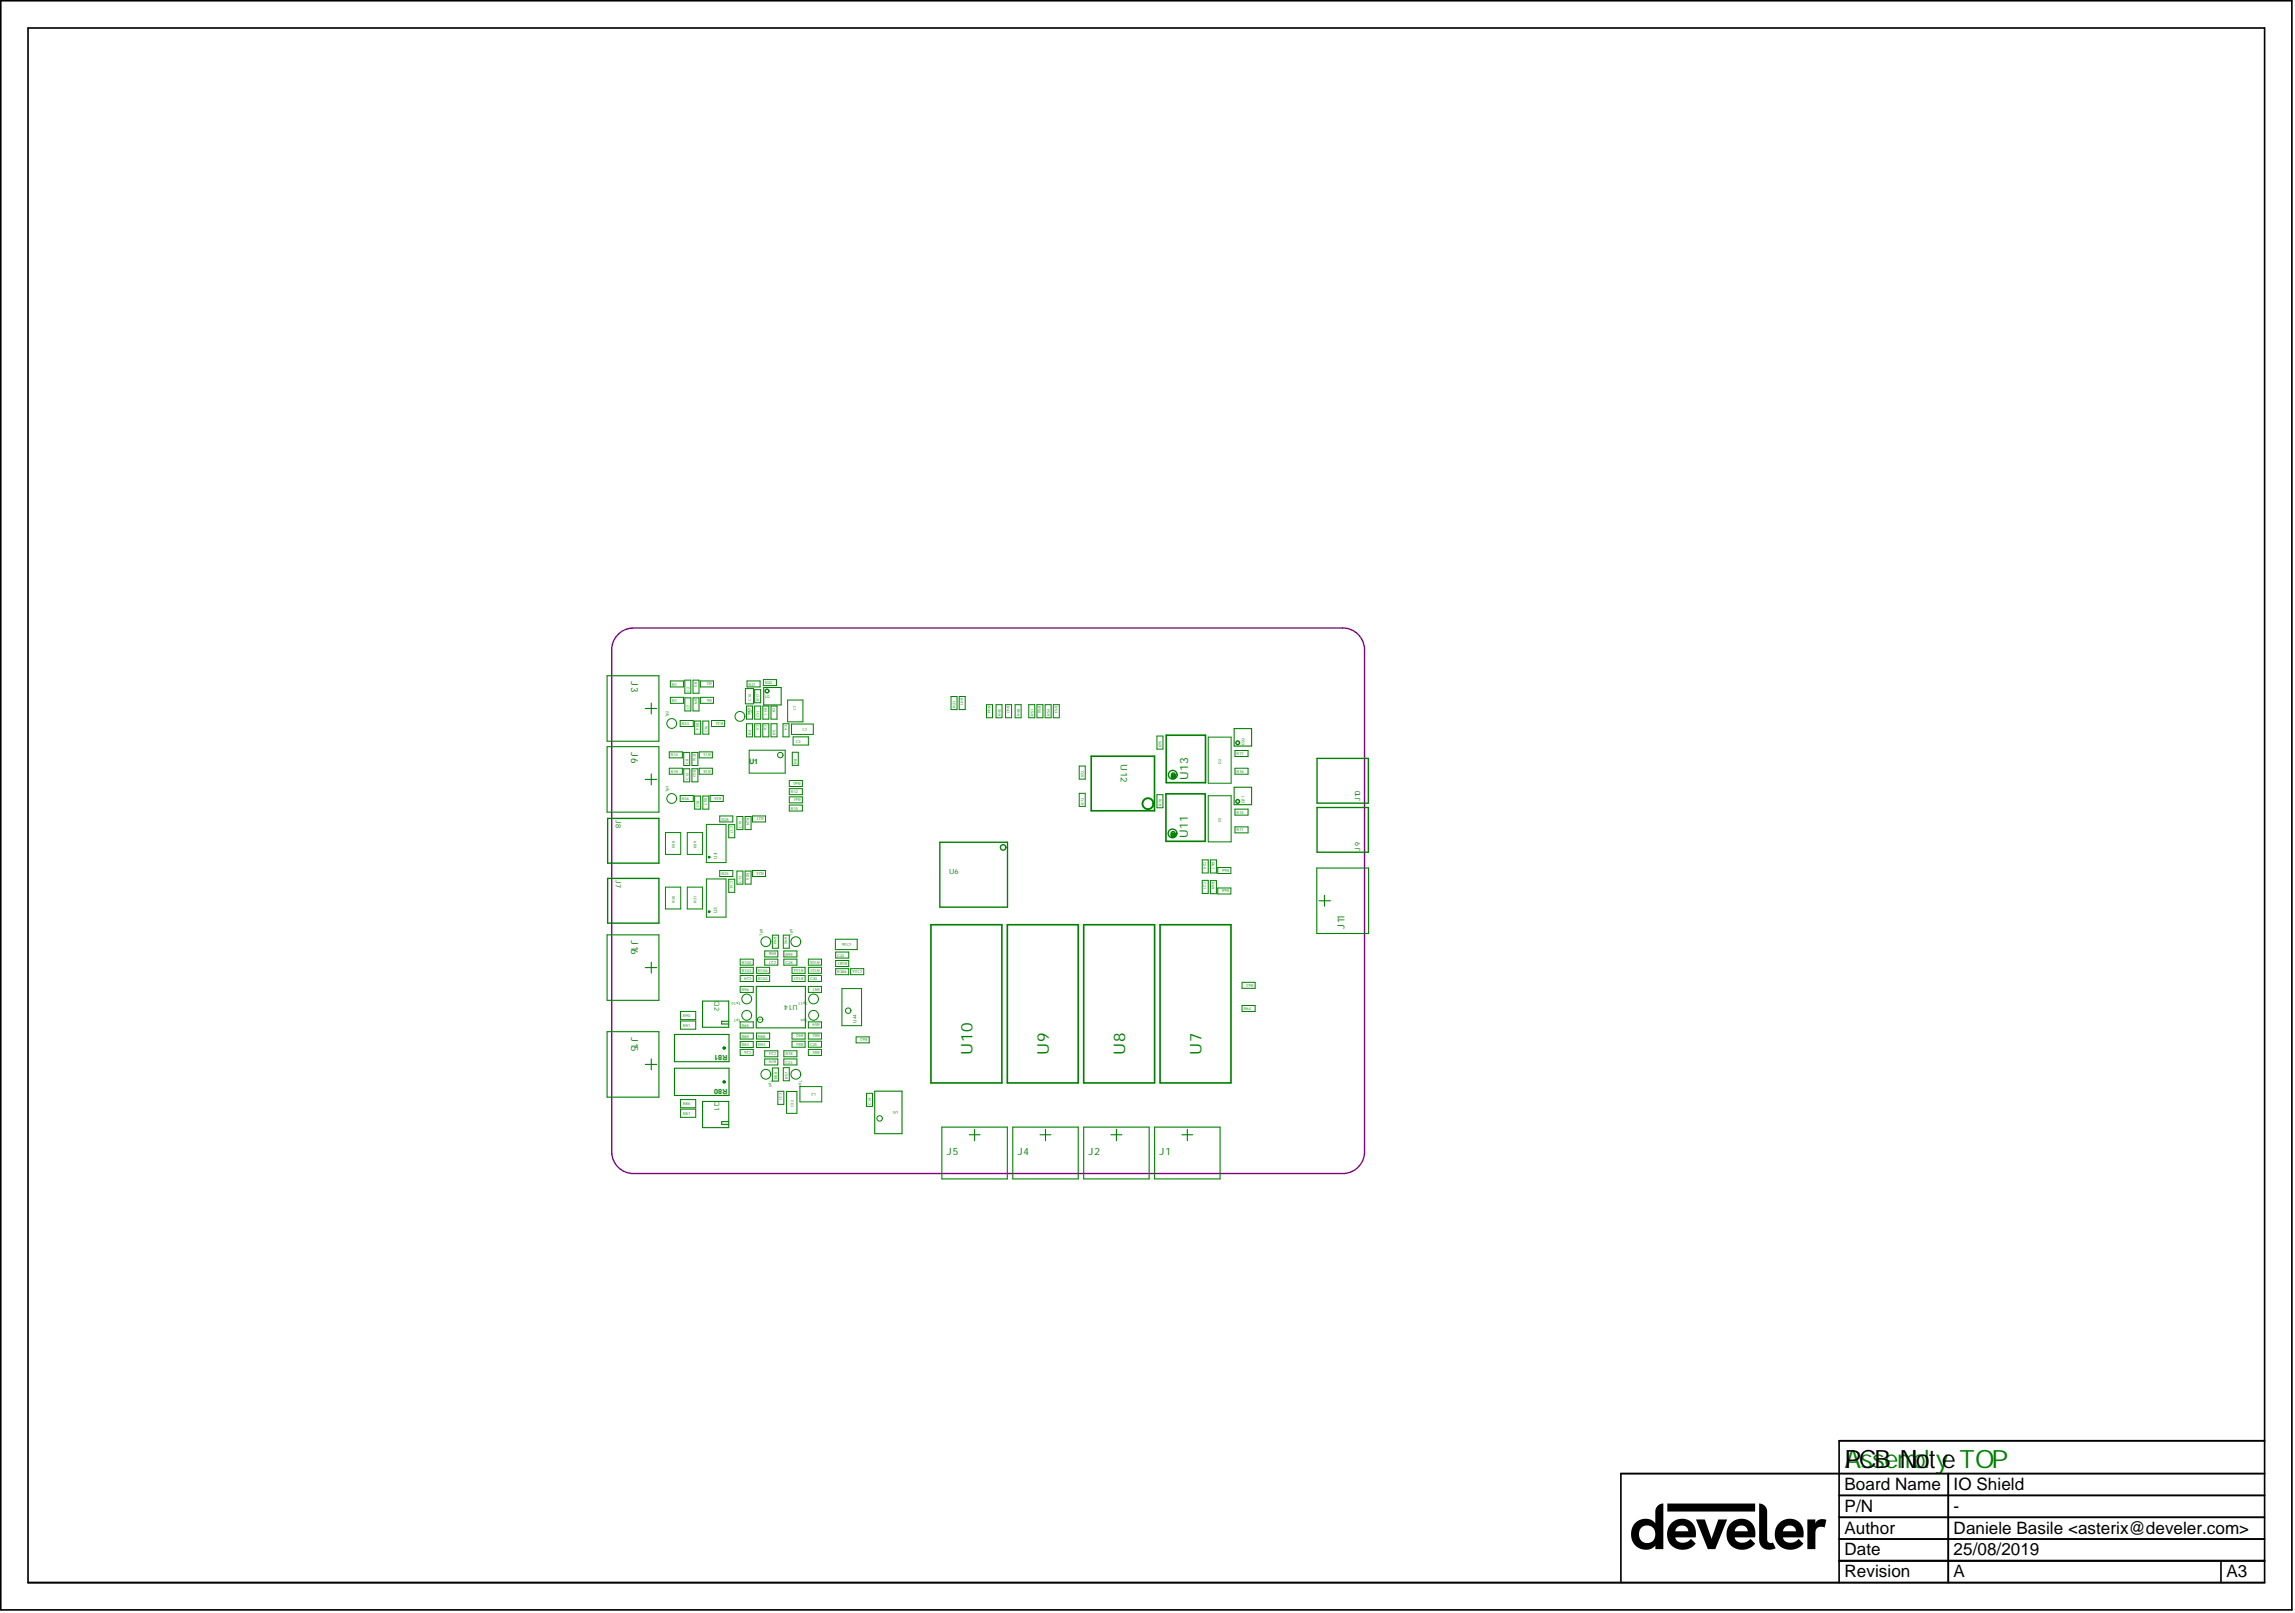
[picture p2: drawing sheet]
<svg xmlns="http://www.w3.org/2000/svg" width="700mm" height="492mm" viewBox="0 0 700 492" stroke-linecap="round" stroke-linejoin="round" font-family="sans-serif">
<defs><g id="words">
<text font-size="7.7" fill="#008000" x="562.8" y="447.9">ACB Nbl</text>
<text font-size="7.7" x="562.8" y="447.9">PssemotyeTOP</text>
<g font-size="5.2">
<text x="562.8" y="454.6">Board Name</text>
<text x="596.1" y="454.6">IO Shield</text>
<text x="562.8" y="461.2">P/N</text>
<text x="596.1" y="461.2">-</text>
<text x="562.8" y="467.9">Author</text>
<text x="596.1" y="467.9">Daniele Basile &lt;asterix@develer.com&gt;</text>
<text x="562.8" y="474.5">Date</text>
<text x="596.1" y="474.5">25/08/2019</text>
<text x="562.8" y="481.2">Revision</text>
<text x="596.1" y="481.2">A</text>
<text x="679.3" y="481.2">A3</text>
</g>
<g font-size="4.9" fill="#008000">
<text x="296.7" y="321.7" transform="rotate(-90 296.7 321.7)">U10</text>
<text x="320" y="321.7" transform="rotate(-90 320 321.7)">U9</text>
<text x="343.3" y="321.7" transform="rotate(-90 343.3 321.7)">U8</text>
<text x="366.6" y="321.7" transform="rotate(-90 366.6 321.7)">U7</text>
</g>
<g font-size="3.5" fill="#008000">
<text x="362.5" y="237.9" transform="rotate(-90 362.5 237.9)">U13</text>
<text x="362.4" y="255.8" transform="rotate(-90 362.4 255.8)">U11</text>
</g>
<g font-size="3.1" fill="#008000">
<text x="288.9" y="352.4">J5</text>
<text x="310.5" y="352.4">J4</text>
<text x="332.2" y="352.4">J2</text>
<text x="353.8" y="352.4">J1</text>
</g>
<g font-size="3" fill="#008000">
<text x="192.6" y="207.7" transform="rotate(90 192.6 207.7)">J3</text>
<text x="192.6" y="229.3" transform="rotate(90 192.6 229.3)">J6</text>
<text x="192.6" y="286.7" transform="rotate(90 192.6 286.7)">J16</text>
<text x="410.3" y="283.3" transform="rotate(-90 410.3 283.3)">J11</text>
<text x="192.6" y="316.3" transform="rotate(90 192.6 316.3)">J15</text>
</g>
<text font-size="2.8" fill="#008000" x="341.9" y="233.2" transform="rotate(90 341.9 233.2)">U12</text>
<g font-size="2.2" fill="#008000">
<text x="228.6" y="233.1">U1</text>
<text x="415" y="244.5" transform="rotate(-90 415 244.5)">J10</text>
<text x="187.9" y="250.2" transform="rotate(90 187.9 250.2)">J8</text>
<text x="415" y="259.5" transform="rotate(-90 415 259.5)">J9</text>
<text x="187.9" y="268.5" transform="rotate(90 187.9 268.5)">J7</text>
<text x="289.6" y="266.7">U6</text>
<text x="243.4" y="306.6" transform="rotate(-180 243.4 306.6)">U14</text>
<text x="221.9" y="321.9" transform="rotate(-180 221.9 321.9)">R81</text>
<text x="221.9" y="332.2" transform="rotate(-180 221.9 332.2)">R80</text>
</g>
<g font-size="2.1" fill="#008000">
<text x="218" y="305.4" transform="rotate(90 218 305.4)">Q2</text>
<text x="218" y="336.1" transform="rotate(90 218 336.1)">Q1</text>
</g>
<g font-size="1.4" fill="#008000">
<text x="218.9" y="262" transform="rotate(-90 218.9 262)">U4</text>
<text x="218.9" y="278.7" transform="rotate(-90 218.9 278.7)">U3</text>
<text x="232.4" y="311.4" transform="rotate(-90 232.4 311.4)">1</text>
<text x="261.4" y="312.1" transform="rotate(-90 261.4 312.1)">U44</text>
</g>
<g font-size="1.2" fill="#008000">
<text x="205" y="209.2">R1</text>
<text x="217.2" y="208.2" transform="rotate(-180 217.2 208.2)">R2</text>
<text x="228.4" y="209.2">R21</text>
<text x="233.4" y="208.8">R20</text>
<text x="205" y="214.2">R7</text>
<text x="217.2" y="213.2" transform="rotate(-180 217.2 213.2)">R6</text>
<text x="233.4" y="212.9">U2</text>
<text x="208" y="221.2">R33</text>
<text x="220.6" y="220.2" transform="rotate(-180 220.6 220.2)">R32</text>
<text x="227.6" y="217.6">Tp1</text>
<text x="246.3" y="222" transform="rotate(-180 246.3 222)">C1</text>
<text x="242.8" y="226.6">C3</text>
<text x="204.7" y="230.8">R14</text>
<text x="216.9" y="229.8" transform="rotate(-180 216.9 229.8)">R13</text>
<text x="377.3" y="230.4">R77</text>
<text x="204.7" y="235.8">R19</text>
<text x="216.9" y="234.8" transform="rotate(-180 216.9 234.8)">R18</text>
<text x="244.3" y="238.5" transform="rotate(-180 244.3 238.5)">R60</text>
<text x="377.3" y="235.8">R76</text>
<text x="208" y="244.1">R36</text>
<text x="220.2" y="243.1" transform="rotate(-180 220.2 243.1)">R35</text>
<text x="241.3" y="242">R12</text>
<text x="244.3" y="243.5" transform="rotate(-180 244.3 243.5)">R61</text>
<text x="220.1" y="250.4">R28</text>
<text x="233.1" y="249.4" transform="rotate(-180 233.1 249.4)">R27</text>
<text x="241.3" y="247">R15</text>
<text x="377.3" y="248.3">R74</text>
<text x="377.3" y="253.7">R71</text>
<text x="220.1" y="267">R25</text>
<text x="233.1" y="266" transform="rotate(-180 233.1 266)">R24</text>
<text x="375.1" y="265.1" transform="rotate(-180 375.1 265.1)">R66</text>
<text x="375.1" y="271.3" transform="rotate(-180 375.1 271.3)">R68</text>
<text x="259.7" y="287.6" transform="rotate(-180 259.7 287.6)">C106</text>
<text x="236.8" y="293" transform="rotate(-180 236.8 293)">C27</text>
<text x="236.8" y="290.6" transform="rotate(-180 236.8 290.6)">R98</text>
<text x="239.7" y="291.6">R99</text>
<text x="250.2" y="293" transform="rotate(-180 250.2 293)">R105</text>
<text x="255.5" y="291.9">C22</text>
<text x="258.5" y="293.5" transform="rotate(-180 258.5 293.5)">R387</text>
<text x="226.4" y="296.5">R103</text>
<text x="226.4" y="294">R100</text>
<text x="229.3" y="298" transform="rotate(-180 229.3 298)">C29</text>
<text x="231.3" y="296.5">R106</text>
<text x="231.3" y="299">R102</text>
<text x="239.7" y="294">C28</text>
<text x="245.2" y="298" transform="rotate(-180 245.2 298)">R107</text>
<text x="245.2" y="295.5" transform="rotate(-180 245.2 295.5)">R104</text>
<text x="247.2" y="299">C30</text>
<text x="250.2" y="295.5" transform="rotate(-180 250.2 295.5)">R101</text>
<text x="255.5" y="297">R386</text>
<text x="263.1" y="296" transform="rotate(-180 263.1 296)">C104</text>
<text x="226" y="305.8" transform="rotate(-180 226 305.8)">Tp10</text>
<text x="226.4" y="302.4">R96</text>
<text x="246.4" y="305.8" transform="rotate(-180 246.4 305.8)">Tp11</text>
<text x="250.2" y="301.4" transform="rotate(-180 250.2 301.4)">R97</text>
<text x="382.5" y="300.1" transform="rotate(-180 382.5 300.1)">R63</text>
<text x="208.5" y="310.3">R90</text>
<text x="226" y="310.8" transform="rotate(-180 226 310.8)">Tp7</text>
<text x="246.4" y="310.8" transform="rotate(-180 246.4 310.8)">Tp6</text>
<text x="379.5" y="308.2">R64</text>
<text x="208.5" y="313.3">R91</text>
<text x="226.4" y="316.6">R89</text>
<text x="226.4" y="313.2">R65</text>
<text x="231.3" y="316.6">R88</text>
<text x="245.2" y="315.6" transform="rotate(-180 245.2 315.6)">R92</text>
<text x="250.2" y="315.6" transform="rotate(-180 250.2 315.6)">R82</text>
<text x="250.2" y="312.2" transform="rotate(-180 250.2 312.2)">R59</text>
<text x="264.7" y="316.8" transform="rotate(-180 264.7 316.8)">R62</text>
<text x="226.3" y="319.2">R83</text>
<text x="229.3" y="320.6" transform="rotate(-180 229.3 320.6)">C26</text>
<text x="231.3" y="319.2">R93</text>
<text x="236.8" y="323.5" transform="rotate(-180 236.8 323.5)">R79</text>
<text x="236.8" y="321" transform="rotate(-180 236.8 321)">C24</text>
<text x="239.7" y="322">R78</text>
<text x="245.2" y="318.1" transform="rotate(-180 245.2 318.1)">R84</text>
<text x="247.2" y="319.1">C25</text>
<text x="250.2" y="320.6" transform="rotate(-180 250.2 320.6)">R85</text>
<text x="239.7" y="324.5">C23</text>
<text x="248.9" y="333.4" transform="rotate(-180 248.9 333.4)">L2</text>
<text x="208.5" y="337.2">R86</text>
<text x="208.5" y="340.1">R87</text>
<text x="274.1" y="339.1" transform="rotate(-180 274.1 339.1)">U5</text>
</g>
<g font-size="1.1" fill="#008000">
<text x="211.9" y="208" transform="rotate(90 211.9 208)">R3</text>
<text x="210.4" y="211" transform="rotate(-90 210.4 211)">C2</text>
<text x="211.9" y="213.4" transform="rotate(90 211.9 213.4)">R9</text>
<text x="228.2" y="215.9" transform="rotate(90 228.2 215.9)">R10</text>
<text x="229.2" y="213.9" transform="rotate(-90 229.2 213.9)">C10</text>
<text x="231.7" y="213.9" transform="rotate(-90 231.7 213.9)">R17</text>
<text x="233.2" y="215.9" transform="rotate(90 233.2 215.9)">R11</text>
<text x="235.7" y="215.9" transform="rotate(90 235.7 215.9)">C9</text>
<text x="242.2" y="215.4" transform="rotate(90 242.2 215.4)">L1</text>
<text x="291.6" y="216" transform="rotate(-90 291.6 216)">R23</text>
<text x="293.1" y="213" transform="rotate(90 293.1 213)">R41</text>
<text x="301.4" y="215.5" transform="rotate(90 301.4 215.5)">R44</text>
<text x="307.2" y="215.5" transform="rotate(90 307.2 215.5)">R47</text>
<text x="316.8" y="215.5" transform="rotate(90 316.8 215.5)">R50</text>
<text x="321.8" y="215.5" transform="rotate(90 321.8 215.5)">R53</text>
<text x="204" y="218.9" transform="rotate(-90 204 218.9)">Tp2</text>
<text x="210.4" y="216.4" transform="rotate(-90 210.4 216.4)">C7</text>
<text x="212.4" y="220.5" transform="rotate(90 212.4 220.5)">R34</text>
<text x="230.7" y="221.3" transform="rotate(90 230.7 221.3)">C5</text>
<text x="231.7" y="218.9" transform="rotate(-90 231.7 218.9)">C11</text>
<text x="233.2" y="221.3" transform="rotate(90 233.2 221.3)">C6</text>
<text x="239.3" y="221.3" transform="rotate(90 239.3 221.3)">C4</text>
<text x="305.3" y="218.5" transform="rotate(-90 305.3 218.5)">R45</text>
<text x="311.2" y="218.5" transform="rotate(-90 311.2 218.5)">R48</text>
<text x="315.3" y="218.5" transform="rotate(-90 315.3 218.5)">R51</text>
<text x="320.3" y="218.5" transform="rotate(-90 320.3 218.5)">R54</text>
<text x="215.9" y="223.5" transform="rotate(-90 215.9 223.5)">C16</text>
<text x="229.2" y="224.3" transform="rotate(-90 229.2 224.3)">R4</text>
<text x="236.7" y="224.3" transform="rotate(-90 236.7 224.3)">R5</text>
<text x="379.7" y="227.2" transform="rotate(-90 379.7 227.2)">DZ2</text>
<text x="210" y="233.1" transform="rotate(-90 210 233.1)">C8</text>
<text x="211.5" y="230.1" transform="rotate(90 211.5 230.1)">R16</text>
<text x="243.2" y="233" transform="rotate(-90 243.2 233)">R8</text>
<text x="354.4" y="228.1" transform="rotate(-90 354.4 228.1)">R75</text>
<text x="372.7" y="233.1" transform="rotate(-90 372.7 233.1)">D2</text>
<text x="210" y="238" transform="rotate(-90 210 238)">C12</text>
<text x="211.5" y="235.1" transform="rotate(90 211.5 235.1)">R22</text>
<text x="330.7" y="237.2" transform="rotate(-90 330.7 237.2)">R72</text>
<text x="204" y="241.8" transform="rotate(-90 204 241.8)">Tp3</text>
<text x="214.9" y="243.4" transform="rotate(90 214.9 243.4)">R37</text>
<text x="330.7" y="245.5" transform="rotate(-90 330.7 245.5)">R73</text>
<text x="354.4" y="246" transform="rotate(-90 354.4 246)">R70</text>
<text x="379.7" y="245.1" transform="rotate(-90 379.7 245.1)">DZ1</text>
<text x="213.4" y="246.4" transform="rotate(-90 213.4 246.4)">C18</text>
<text x="227.8" y="249.6" transform="rotate(90 227.8 249.6)">R29</text>
<text x="372.7" y="250.9" transform="rotate(-90 372.7 250.9)">D1</text>
<text x="222.8" y="252.1" transform="rotate(90 222.8 252.1)">C17</text>
<text x="226.3" y="252.6" transform="rotate(-90 226.3 252.6)">C15</text>
<text x="205.9" y="258.8" transform="rotate(-90 205.9 258.8)">R38</text>
<text x="212.5" y="258.8" transform="rotate(-90 212.5 258.8)">R39</text>
<text x="367.2" y="262.9" transform="rotate(90 367.2 262.9)">C20</text>
<text x="369.7" y="262.9" transform="rotate(90 369.7 262.9)">R67</text>
<text x="222.8" y="268.8" transform="rotate(90 222.8 268.8)">C14</text>
<text x="226.3" y="269.3" transform="rotate(-90 226.3 269.3)">C13</text>
<text x="227.8" y="266.3" transform="rotate(90 227.8 266.3)">R26</text>
<text x="367.2" y="269.1" transform="rotate(90 367.2 269.1)">C21</text>
<text x="369.7" y="269.2" transform="rotate(90 369.7 269.2)">R69</text>
<text x="205.9" y="275.5" transform="rotate(-90 205.9 275.5)">R30</text>
<text x="212.5" y="275.5" transform="rotate(-90 212.5 275.5)">R31</text>
<text x="232.7" y="285.5" transform="rotate(-90 232.7 285.5)">Tp8</text>
<text x="236.1" y="285.8" transform="rotate(90 236.1 285.8)">R94</text>
<text x="239.4" y="285.8" transform="rotate(90 239.4 285.8)">R95</text>
<text x="241.8" y="285.5" transform="rotate(-90 241.8 285.5)">Tp9</text>
<text x="234.7" y="329.6" transform="rotate(90 234.7 329.6)">Tp5</text>
<text x="237.1" y="329.3" transform="rotate(-90 237.1 329.3)">R58</text>
<text x="240.4" y="329.2" transform="rotate(-90 240.4 329.2)">R57</text>
<text x="243.8" y="329.6" transform="rotate(90 243.8 329.6)">Tp4</text>
<text x="237.8" y="333.4" transform="rotate(90 237.8 333.4)">C31</text>
<text x="242.1" y="337.8" transform="rotate(-90 242.1 337.8)">C32</text>
<text x="265.8" y="337.1" transform="rotate(-90 265.8 337.1)">C19</text>
</g>
</g></defs>
<path d="M188.4 193.7a6.7 6.7 0 0 1 4.5-2.1h216.8a6.6 6.6 0 0 1 6.6 6.2v153.6a6.6 6.6 0 0 1-6.2 6.6l-216.8 .1a6.7 6.7 0 0 1-6.6-6.3v-153.5a6.5 6.5 0 0 1 1.7-4.6z" fill="none" stroke="#800080" stroke-width=".42"/>
<g fill="none" stroke="#008000" stroke-width=".31">
<path d="M204.5 207.8h4v1.8h-4zM204.5 212.7h4v1.9h-4zM207.5 219.8h4v1.9h-4zM209 207.5h1.8v4h-1.8zM209 212.9h1.8v4h-1.8zM211.5 207.5h1.8v4h-1.8zM211.5 212.9h1.8v4h-1.8zM212 220h1.8v4h-1.8zM213.7 207.8h4v1.8h-4zM213.7 212.7h4v1.9h-4zM214.4 220h1.9v4h-1.9zM217.1 219.8h4v1.9h-4z"/>
<path d="M227.4 210.1h2.5v4.6h-2.5zM227.8 215.4h1.8v4h-1.8zM227.9 207.8h4v1.8h-4zM230.3 215.4h1.8v4h-1.8zM230.3 210.4h1.8v4h-1.8zM232.8 215.4h1.8v4h-1.8zM232.9 207.3h4v1.9h-4zM235.3 215.4h1.8v4h-1.8zM240.3 213.6h4.7v6.6h-4.7zM290.2 212.5h1.8v4h-1.8zM292.7 212.5h1.8v4h-1.8zM301 215h1.8v4h-1.8z"/>
<path d="M303.9 215h1.8v4h-1.8zM306.8 215h1.9v4h-1.9zM309.7 215h1.9v4h-1.9zM313.9 215h1.8v4h-1.8zM316.4 215h1.8v4h-1.8zM318.9 215h1.8v4h-1.8zM321.4 215h1.8v4h-1.8zM204.2 229.4h4v1.8h-4zM204.2 234.4h4v1.8h-4zM208.6 229.6h1.9v4h-1.9zM208.6 234.6h1.9v3.9h-1.9zM211.1 229.6h1.9v4h-1.9z"/>
<path d="M211.1 234.6h1.9v3.9h-1.9zM213.4 229.4h4v1.8h-4zM213.4 234.4h4v1.8h-4zM227.8 220.8h1.8v4h-1.8zM228.6 228.9h11v7h-11zM230.3 220.8h1.8v4h-1.8zM232.8 220.8h1.8v4h-1.8zM235.3 220.8h1.8v4h-1.8zM238.9 220.8h1.8v4h-1.8zM240.8 238.1h4v1.9h-4zM241.5 220.9h6.7v3.2h-6.7zM241.7 229.5h1.9v4h-1.9z"/>
<path d="M242 224.8h4.7v2.5h-4.7zM329.3 233.7h1.8v4h-1.8zM353 224.6h1.8v4h-1.8zM368.7 224.9h7v14.1h-7zM376.8 229h4v1.8h-4zM376.8 234.4h4v1.8h-4zM203 254h4.7v6.7h-4.7zM207.5 242.7h4v1.8h-4zM209.7 254h4.7v6.7h-4.7zM212 242.9h1.8v4h-1.8zM214.4 242.9h1.9v4h-1.9zM215.5 251.5h6v11.7h-6z"/>
<path d="M216.7 242.7h4v1.8h-4zM219.6 248.9h4v1.9h-4zM222.4 251.6h1.8v4h-1.8zM224.9 249.1h1.8v4h-1.8zM227.3 249.1h1.9v4h-1.9zM229.6 248.9h4v1.9h-4zM240.8 243.1h4v1.9h-4zM240.8 240.6h4v1.9h-4zM240.8 245.6h4v1.8h-4zM329.3 242h1.8v4h-1.8zM353 242.5h1.8v4h-1.8zM368.7 242.8h7v14.1h-7z"/>
<path d="M376.8 246.9h4v1.8h-4zM376.8 252.3h4v1.8h-4zM203 270.7h4.7v6.6h-4.7zM209.7 270.7h4.7v6.6h-4.7zM215.5 268.2h6v11.6h-6zM219.6 265.6h4v1.8h-4zM222.4 268.3h1.8v3.9h-1.8zM224.9 265.8h1.8v3.9h-1.8zM227.3 265.8h1.9v4h-1.9zM229.6 265.6h4v1.8h-4zM366.8 262.4h1.9v3.9h-1.9zM366.8 268.6h1.9v4h-1.9z"/>
<path d="M369.3 268.7h1.9v4h-1.9zM369.3 262.4h1.9v3.9h-1.9zM371.6 264.7h4v1.8h-4zM371.6 270.9h4v1.9h-4zM225.9 297.6h3.9v1.9h-3.9zM225.9 292.6h3.9v1.9h-3.9zM225.9 295.1h3.9v1.9h-3.9zM230.8 295.1h4v1.9h-4zM230.8 297.6h4v1.9h-4zM233.3 290.1h4v1.9h-4zM233.3 292.6h4v1.9h-4zM235.7 285.3h1.8v4h-1.8z"/>
<path d="M239 285.3h1.8v4h-1.8zM239.2 290.1h4v1.9h-4zM239.2 292.6h4v1.9h-4zM241.7 295.1h4v1.9h-4zM241.7 297.6h4v1.9h-4zM246.7 292.6h4v1.9h-4zM246.7 295.1h4v1.9h-4zM246.7 297.6h4v1.9h-4zM254.9 286.6h6.7v3.1h-6.7zM255 293h4v1.9h-4zM255 290.5h4v1.8h-4zM255 295.5h4v1.9h-4z"/>
<path d="M259.6 295.5h4v1.9h-4zM379 299.7h4v1.8h-4zM207.6 308.6h4.7v2.5h-4.7zM207.6 311.5h4.7v2.5h-4.7zM225.9 317.8h3.9v1.8h-3.9zM225.9 301h3.9v1.8h-3.9zM225.9 311.8h3.9v1.8h-3.9zM225.9 315.2h3.9v1.8h-3.9zM230.8 317.8h4v1.8h-4zM230.8 315.2h4v1.8h-4zM241.7 315.2h4v1.8h-4zM241.7 317.7h4v1.8h-4z"/>
<path d="M246.7 301h4v1.8h-4zM246.7 311.8h4v1.8h-4zM246.7 315.2h4v1.8h-4zM246.7 317.7h4v1.8h-4zM256.9 301.6h6v11.3h-6zM261.2 316.3h4v1.9h-4zM379 306.8h4v1.8h-4zM207.6 335.5h4.7v2.5h-4.7zM207.6 338.4h4.7v2.5h-4.7zM225.9 320.2h3.9v1.8h-3.9zM233.3 320.6h4v1.8h-4zM233.3 323.1h4v1.8h-4z"/>
<path d="M235.7 325.8h1.8v4h-1.8zM237.3 333h1.9v3.9h-1.9zM239 325.8h1.8v3.9h-1.8zM239.2 320.6h4v1.8h-4zM239.2 323.1h4v1.8h-4zM240 333h3.2v6.7h-3.2zM244.1 331.5h6.6v4.7h-6.6zM246.7 320.2h4v1.8h-4zM264.4 333.6h1.8v4h-1.8z"/>
<circle cx="225.8" cy="218.6" r="1.5"/>
<circle cx="205" cy="220.7" r="1.5"/>
<circle cx="238.1" cy="230.4" r=".83"/>
<circle cx="205" cy="243.6" r="1.5"/>
<circle cx="233.7" cy="287.3" r="1.5"/>
<circle cx="242.8" cy="287.3" r="1.5"/>
<circle cx="227.8" cy="304.8" r="1.5"/>
<circle cx="227.8" cy="309.8" r="1.5"/>
<circle cx="231.9" cy="311.1" r=".83"/>
<circle cx="248.2" cy="304.8" r="1.5"/>
<circle cx="248.2" cy="309.8" r="1.5"/>
<circle cx="258.8" cy="308.4" r=".83"/>
<circle cx="233.7" cy="327.7" r="1.5"/>
<circle cx="242.8" cy="327.7" r="1.5"/>
<circle cx="268.4" cy="341.2" r=".83"/>
</g>
<g fill="none" stroke="#008000" stroke-width=".33">
<path d="M185.2 206.2h15.9v19.9h-15.9zM196.9 216.2h3.5M198.7 214.5v3.3M233 209.8h5.4v5.3h-5.4zM185.2 227.8h15.9v20h-15.9zM196.9 237.8h3.5M198.7 236.1v3.4M376.6 222.3h5.3v5.3h-5.3zM376.6 240.2h5.3v5.3h-5.3zM401.8 264.8h15.8v20h-15.8zM402.5 274.8h3.4M404.1 273.2v3.3"/>
<path d="M185.2 285.2h15.9v20h-15.9zM196.9 295.2h3.5M198.7 293.5v3.4M185.2 314.8h15.9v19.9h-15.9zM205.8 315.6h16.6v8.3h-16.6zM214.4 305.4h8v8h-8zM222.4 311.6h-2.2v.8h2.2M230.8 301h14.9v12.6h-14.9zM196.9 324.8h3.5M198.7 323.1v3.3M205.8 325.9h16.6v8.3h-16.6zM214.4 336.1h8v7.9h-8z"/>
<path d="M266.9 332.9h8.3v13h-8.3zM222.4 342.2h-2.2v.8h2.2M287.4 343.9h20v15.8h-20zM295.7 346.2h3.3M297.4 344.5v3.5M309 343.9h20v15.8h-20zM317.3 346.2h3.4M319 344.5v3.5M330.7 343.9h19.9v15.8h-19.9zM339 346.2h3.3M340.6 344.5v3.5M352.3 343.9h20v15.8h-20z"/>
<path d="M360.6 346.2h3.4M362.3 344.5v3.5"/>
</g>
<g fill="none" stroke="#008000" stroke-width=".42">
<path d="M401.9 231.4h15.6v13.6h-15.6zM185.4 249.7h15.7v13.6h-15.7zM286.8 257h20.6v19.8h-20.6zM401.9 246.4h15.6v13.6h-15.6zM185.4 268h15.7v13.6h-15.7z"/>
<circle cx="234" cy="210.8" r=".57"/>
<circle cx="357.8" cy="236.4" r="1.33"/>
<circle cx="358" cy="236.4" r=".57"/>
<circle cx="377.7" cy="226.6" r=".57"/>
<circle cx="306.1" cy="258.5" r=".83"/>
<circle cx="357.8" cy="254.3" r="1.33"/>
<circle cx="357.9" cy="254.3" r=".57"/>
<circle cx="377.7" cy="244.5" r=".57"/>
<circle cx="220.9" cy="319.8" r=".33"/>
<circle cx="220.9" cy="330.1" r=".33"/>
</g>
<g fill="none" stroke="#008000" stroke-width=".5">
<path d="M333 230.7h19.3v16.7h-19.3zM355.8 224.3h12v14.5h-12zM355.8 242.2h11.9v14.5h-11.9zM284.1 282.1h21.6v48.3h-21.6zM307.4 282.1h21.6v48.3h-21.6zM330.7 282.1h21.6v48.3h-21.6zM354 282.1h21.6v48.3h-21.6z"/>
<circle cx="216.4" cy="278.2" r=".17"/>
<circle cx="216.4" cy="261.5" r=".17"/>
</g>
<g fill="none" stroke="#008000" stroke-width=".58">
<circle cx="358" cy="236.9" r=".53"/>
<circle cx="350.3" cy="245.2" r="1.66"/>
<circle cx="357.9" cy="254.8" r=".53"/>
</g>
<g fill="#000">
<path d="M508.8 458.7h26.7v2.5h-26.7zM536.8 458.7l1.5 .5 .8 1.3 .1 9.4 .6 .8 1.2-.1 .8 1.7-.7 .3-1.4 .2-1.3-.2-.9-.7-.6-1.1zM517.5 463.6h2.7l2 5.8 2.1-5.8h2.7l-3.6 9h-2.3zM551.5 463.6h2.4v1.1l.5-.7 .8-.4 1.3-.1 .8 .2-.5 2.3-1.7-.1-.6 .2-.4 .6-.2 5.9h-2.4z"/>
<path d="M498.9 464.7l1.6-1 2-.3 1.5 .4 1.1 1 .2-4.6 .9-1.1 1.3-.4v13.9h-2.4v-1.1l-1.4 1.1-2.1 .2-1.3-.4-1.2-.7-1-1.4-.4-1.9 .2-1.9zM500.8 466.1l-.5 .7-.2 1 .1 1.2 .5 1 .6 .5 .9 .3 1.1-.1 .8-.4 .7-.8 .3-1.1-.1-1.1-.5-1-.6-.5-1.1-.4-1 .1z"/>
<path d="M510 464.7l1.4-1 1.5-.3 1.8 .2 1.4 .8 .7 .8 .5 1.1 .1 2.8h-6.2l.6 1.1 1.4 .5 1.5-.2 1.3-1 1.4 1.4-.3 .4-1.4 1.1-2.1 .4-1.9-.2-1.5-.9-1.1-1.4-.4-1.9 .3-2.1zM511.7 466l-.5 1.2h4l-.3-.9-.8-.7-1.3-.1z"/>
<path d="M528.1 464.7l1.3-.9 1.6-.4 1.7 .1 1.5 .8 .7 .9 .5 1.1 .1 2.8-6.2 .1 .6 1 1.4 .5 1.5-.2 1.3-1 1.4 1.4-.1 .3-1.7 1.2-1.9 .4-2.1-.3-1.5-.9-1-1.4-.4-1.6 .2-2zM529.8 466.1l-.5 1.1h4l-.4-1.1-.9-.6h-1.3z"/>
<path d="M542.7 464.8l1.5-1.1 1.5-.3 1.8 .1 1.3 .8 .7 .7 .6 1.1 .2 1.5v1.4l-6.3 .1 .7 1.1 1.3 .5 1.6-.2 1.2-1 1.5 1.4-.1 .2-1.5 1.2-1.9 .5-2-.2-1.8-.9-1-1.3-.5-2 .2-1.8zM544.5 466l-.5 1.2h4l-.3-1-.9-.7h-1.3z"/>
</g>
<path d="M.2 .2h699.1v491h-699.1zM8.6 8.5h682.4v474.4h-682.4zM561.2 439.6v43.3M494.6 449.6v33.3M677.7 476.2v6.7" fill="none" stroke="#000" stroke-width=".5"/>
<path d="M561.2 439.6h129.8M494.6 449.6h196.4M561.2 456.2h129.8M594.4 449.6v33.3M561.2 476.2h129.8M561.2 469.6h129.8M561.2 462.9h129.8" fill="none" stroke="#000" stroke-width=".58"/>
<use href="#words"/>
</svg>
